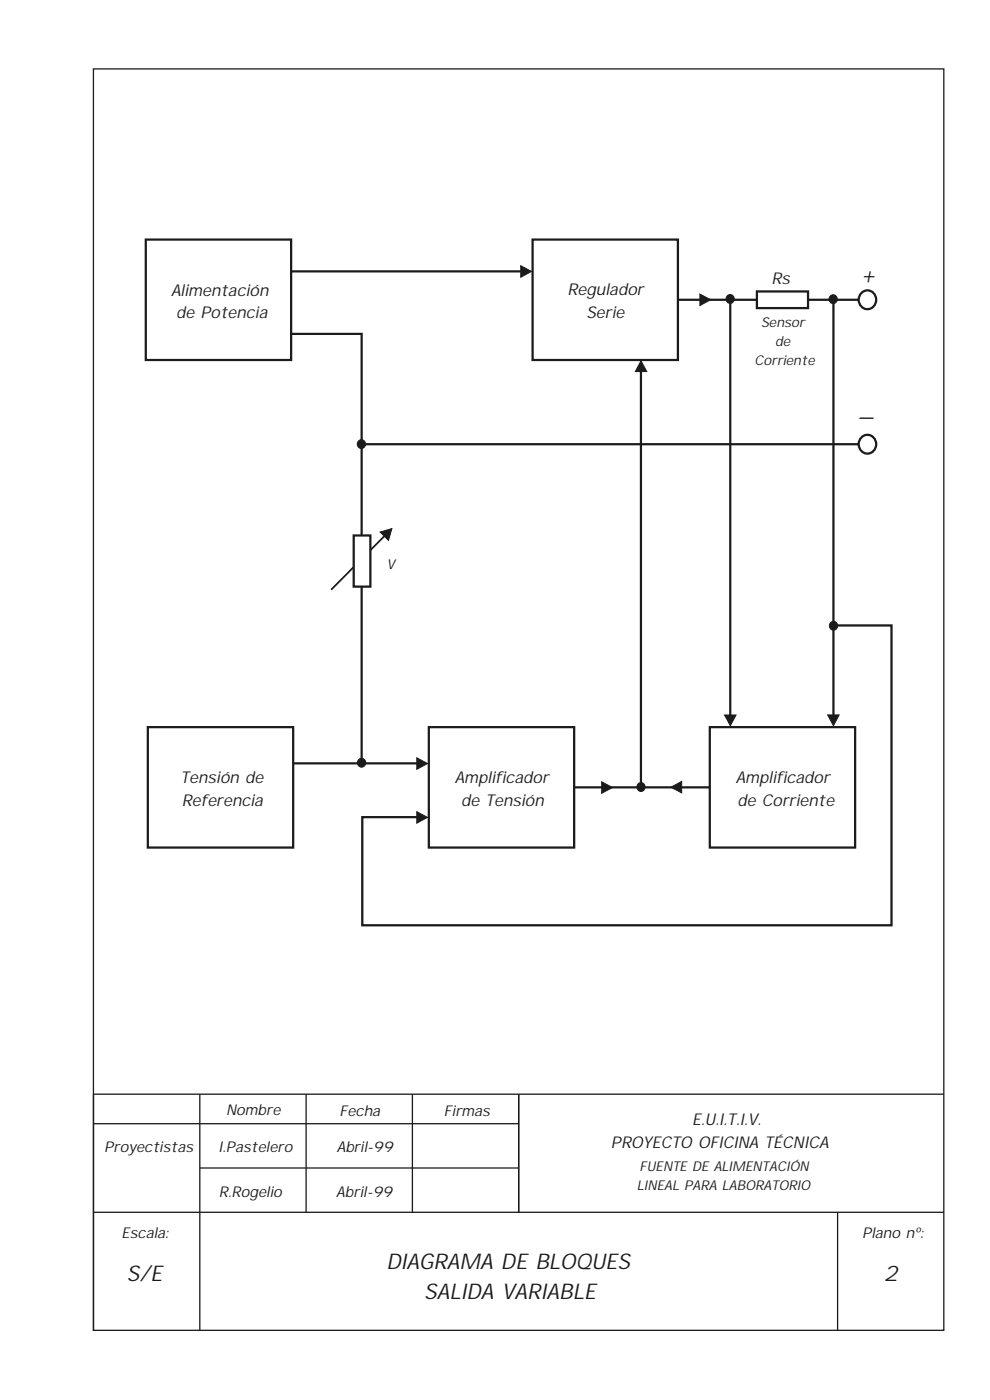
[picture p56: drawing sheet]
<svg xmlns="http://www.w3.org/2000/svg" width="210mm" height="296mm" viewBox="0 0 210 296" stroke-linecap="round" stroke-linejoin="round" font-family="sans-serif">
<defs><g id="words">
<g font-size="5.1" fill="#1f1a17">
<text x="182.2" y="60">+</text>
<text x="182" y="88">_</text>
</g>
<g font-size="4.6" fill="#1f1a17">
<text x="81.8" y="268.5">DIAGRAMA DE BLOQUES</text>
<text x="26.9" y="271.2">S/E</text>
<text x="89.8" y="274.9">SALIDA VARIABLE</text>
<text x="187.1" y="271.2">2</text>
</g>
<g font-size="3.4" fill="#1f1a17">
<text x="36.2" y="62.6">Alimentación</text>
<text x="120.1" y="62.5">Regulador</text>
<text x="163.3" y="60">Rs</text>
<text x="37.3" y="67.4">de Potencia</text>
<text x="124.1" y="67.4">Serie</text>
<text x="38.2" y="165.8">Tensión de</text>
<text x="96.3" y="165.8">Amplificador</text>
<text x="155.7" y="165.8">Amplificador</text>
<text x="38.5" y="170.6">Referencia</text>
<text x="97.6" y="170.6">de Tensión</text>
<text x="156.1" y="170.6">de Corriente</text>
<text x="146.5" y="238.1">E.U.I.T.I.V.</text>
<text x="129.3" y="242.9">PROYECTO OFICINA TÉCNICA</text>
</g>
<g font-size="3.1" fill="#1f1a17">
<text x="47.8" y="236.1">Nombre</text>
<text x="71.9" y="236.2">Fecha</text>
<text x="94" y="236.2">Firmas</text>
<text x="22.1" y="243.8">Proyectistas</text>
<text x="46.2" y="243.9">I.Pastelero</text>
<text x="71.3" y="243.8">Abril-99</text>
<text x="46.3" y="253.3">R.Rogelio</text>
<text x="71.2" y="253.4">Abril-99</text>
<text x="25.7" y="262">Escala:</text>
<text x="182.5" y="262">Plano nº:</text>
</g>
<g font-size="2.9" fill="#1f1a17">
<text x="161.1" y="69.3">Sensor</text>
<text x="159.7" y="77.3">Corriente</text>
<text x="164.1" y="73.3">de</text>
<text x="81.9" y="120.5">V</text>
<text x="134.8" y="251.8">LINEAL PARA LABORATORIO</text>
<text x="135.4" y="247.8">FUENTE DE ALIMENTACIÓN</text>
</g>
</g></defs>
<path d="M19.8 14.6h180v267h-180zM19.8 231.6h180zM19.8 237.9h90zM19.8 231.6v50M42.3 231.6v50M64.8 231.6v25M87.3 231.6v25M109.8 231.6v25M19.8 256.6h180zM42.3 247.2h67.5zM177.3 256.6v25" fill="none" stroke="#1f1a17" stroke-width=".28"/>
<g fill="none" stroke="#1f1a17" stroke-width=".48">
<path d="M30.9 50.7h30.7v25.5h-30.7zM61.7 57.4h49.5M112.7 50.7h30.8v25.5h-30.8zM61.6 70.7h14.9v90.5M143.5 63.5h16.5M160.2 61.7h10.8v3.5h-10.8zM170.9 63.5h10.9M182.3 62a1.94 1.94 0 0 1 3.1 .8 1.94 1.94 0 0 1-1.8 2.6 2.01 2.01 0 0 1-1.7-1.2 2.01 2.01 0 0 1 .4-2.2zM76.9 94h104.8M182.3 92.6a1.94 1.94 0 0 1 3.1 .8 1.94 1.94 0 0 1-1.8 2.6 2.01 2.01 0 0 1-1.7-1.3 2.01 2.01 0 0 1 .4-2.1zM176.4 132.4h12.3v63.5h-112v-22.9h12.3M31.3 153.9h30.8v25.5h-30.8z"/>
<path d="M90.8 153.9h30.7v25.5h-30.7zM150.2 153.9h30.8v25.5h-30.8zM62 161.6h27M121.6 166.7h28.7"/>
</g>
<g fill="#1f1a17" stroke="#1f1a17" stroke-width=".21">
<path d="M80.5 112.6l2.4-.7-.7 2.5z" fill-rule="evenodd"/>
<path d="M110.2 56.2l2.3 1.3-2.3 1.2z" fill-rule="evenodd"/>
<path d="M148.1 62.2l2.3 1.2-2.3 1.3z" fill-rule="evenodd"/>
<path d="M135.7 76.4l1.2 2.3h-2.4z" fill-rule="evenodd"/>
<path d="M153.4 151.3h2.4l-1.2 2.3z" fill-rule="evenodd"/>
<path d="M175.2 151.3h2.4l-1.2 2.3z" fill-rule="evenodd"/>
<path d="M88.2 171.8l2.3 1.2-2.3 1.2z" fill-rule="evenodd"/>
<path d="M88.2 160.4l2.3 1.2-2.3 1.2z" fill-rule="evenodd"/>
<path d="M127.4 165.5l2.2 1.2-2.2 1.2z" fill-rule="evenodd"/>
<path d="M142 166.6l2.3-1.2v2.4z" fill-rule="evenodd"/>
<circle cx="135.7" cy="166.6" r=".91"/>
<circle cx="76.5" cy="161.4" r=".91"/>
<circle cx="154.6" cy="63.3" r=".91"/>
<circle cx="176.4" cy="63.4" r=".91"/>
<circle cx="76.5" cy="94" r=".91"/>
<circle cx="176.4" cy="132.5" r=".91"/>
</g>
<path d="M81.5 113.4l-11.4 11.4" fill="none" stroke="#1f1a17" stroke-width=".38"/>
<path d="M74.9 113.3h3.5v10.9h-3.5z" fill-rule="evenodd" fill="#fff" stroke="#1f1a17" stroke-width=".48"/>
<path d="M135.7 77.1v89.2M154.6 63.5v89M176.4 63.5v89" fill="none" stroke="#1f1a17" stroke-width=".48"/>
<use href="#words"/>
</svg>
